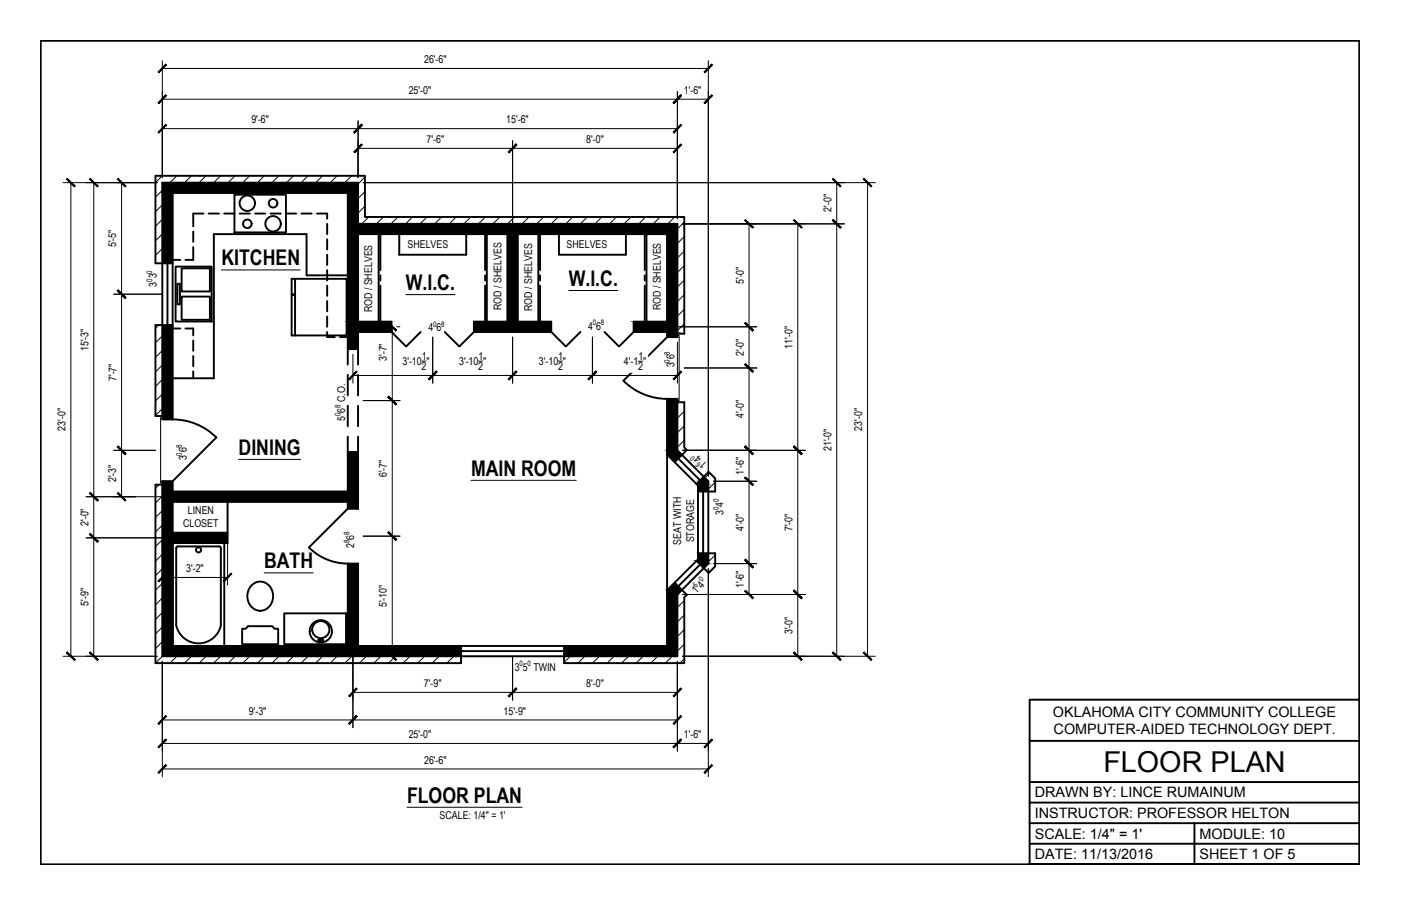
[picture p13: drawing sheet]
<svg xmlns="http://www.w3.org/2000/svg" width="432mm" height="279mm" viewBox="0 0 432 279" stroke-linecap="round" stroke-linejoin="round" font-family="sans-serif">
<defs><g id="words">
<text font-size="8.9" x="340.1" y="238">FLOOR PLAN</text>
<g font-size="6.7">
<text x="68.3" y="81.9">KITCHEN</text>
<text x="125.1" y="89.5">W.I.C.</text>
<text x="175.3" y="88.2">W.I.C.</text>
<text x="73.5" y="140.3">DINING</text>
<text x="145.2" y="146.7">MAIN ROOM</text>
<text x="81.4" y="175.3">BATH</text>
<text x="125.4" y="247.5">FLOOR PLAN</text>
</g>
<g font-size="4.4">
<text x="324.5" y="221">OKLAHOMA CITY COMMUNITY COLLEGE</text>
<text x="324.7" y="226.4">COMPUTER-AIDED TECHNOLOGY DEPT.</text>
<text x="318.9" y="245.9">DRAWN BY: LINCE RUMAINUM</text>
<text x="318.9" y="252.3">INSTRUCTOR: PROFESSOR HELTON</text>
<text x="318.9" y="258.6">SCALE: 1/4&quot; = 1'</text>
<text x="369.7" y="258.6">MODULE: 10</text>
<text x="318.9" y="265">DATE: 11/13/2016</text>
<text x="369.7" y="265">SHEET 1 OF 5</text>
</g>
<g font-size="3.3">
<text x="130.7" y="19.5">26'-6&quot;</text>
<text x="126" y="29">25'-0&quot;</text>
<text x="210.7" y="29">1'-6&quot;</text>
<text x="77.5" y="38">9'-6&quot;</text>
<text x="156" y="38">15'-6&quot;</text>
<text x="131.5" y="44.1">7'-6&quot;</text>
<text x="180.7" y="44.1">8'-0&quot;</text>
<text x="256.3" y="65.4" transform="rotate(-90 256.3 65.4)">2'-0&quot;</text>
<text x="35.8" y="76.2" transform="rotate(-90 35.8 76.2)">5'-5&quot;</text>
<text x="125.6" y="76.6">SHELVES</text>
<text x="174.6" y="76.4">SHELVES</text>
<text x="48.3" y="88.4" transform="rotate(-90 48.3 88.4)">3</text>
<text x="48.3" y="85.9" transform="rotate(-90 48.3 85.9)">3</text>
<text x="229.2" y="87.6" transform="rotate(-90 229.2 87.6)">5'-0&quot;</text>
<text x="154.6" y="95.7" transform="rotate(-90 154.6 95.7)">ROD / SHELVES</text>
<text x="164" y="95.9" transform="rotate(-90 164 95.9)">ROD / SHELVES</text>
<text x="203.6" y="95.7" transform="rotate(-90 203.6 95.7)">ROD / SHELVES</text>
<text x="114.7" y="96.4" transform="rotate(-90 114.7 96.4)">ROD / SHELVES</text>
<text x="181.3" y="101.6">4</text>
<text x="183.8" y="101.6">6</text>
<text x="132.1" y="102.2">4</text>
<text x="134.6" y="102.2">6</text>
<text x="244.2" y="107.5" transform="rotate(-90 244.2 107.5)">11'-0&quot;</text>
<text x="27.3" y="108.3" transform="rotate(-90 27.3 108.3)">15'-3&quot;</text>
<text x="119.3" y="111.3" transform="rotate(-90 119.3 111.3)">3'-7&quot;</text>
<text x="124" y="112.6">3'-10 &quot;</text>
<text x="130" y="111">1</text>
<text x="141.5" y="112.6">3'-10 &quot;</text>
<text x="147.5" y="111">1</text>
<text x="166.1" y="112.6">3'-10 &quot;</text>
<text x="172.1" y="111">1</text>
<text x="192.3" y="112.6">4'-1 &quot;</text>
<text x="196.8" y="111">1</text>
<text x="207.9" y="113.3" transform="rotate(-90 207.9 113.3)">3</text>
<text x="207.9" y="110.8" transform="rotate(-90 207.9 110.8)">6</text>
<text x="229.2" y="109.8" transform="rotate(-90 229.2 109.8)">2'-0&quot;</text>
<text x="35.9" y="117.5" transform="rotate(-90 35.9 117.5)">7'-7&quot;</text>
<text x="129.9" y="114.2">2</text>
<text x="147.4" y="114.2">2</text>
<text x="172" y="114.2">2</text>
<text x="196.7" y="114.2">2</text>
<text x="106.4" y="129.8" transform="rotate(-90 106.4 129.8)">5</text>
<text x="106.4" y="127.3" transform="rotate(-90 106.4 127.3)">6 C.O.</text>
<text x="229.2" y="128.8" transform="rotate(-90 229.2 128.8)">4'-0&quot;</text>
<text x="20.2" y="132.8" transform="rotate(-90 20.2 132.8)">23'-0&quot;</text>
<text x="265.8" y="132.8" transform="rotate(-90 265.8 132.8)">23'-0&quot;</text>
<text x="57.6" y="142" transform="rotate(-90 57.6 142)">3</text>
<text x="57.6" y="139.5" transform="rotate(-90 57.6 139.5)">6</text>
<text x="216.4" y="141.2" transform="rotate(-135 216.4 141.2)">4</text>
<text x="218.2" y="142.9" transform="rotate(-135 218.2 142.9)">1</text>
<text x="256.3" y="139.2" transform="rotate(-90 256.3 139.2)">21'-0&quot;</text>
<text x="35.8" y="148.7" transform="rotate(-90 35.8 148.7)">2'-3&quot;</text>
<text x="119.3" y="147.1" transform="rotate(-90 119.3 147.1)">6'-7&quot;</text>
<text x="229.2" y="146.4" transform="rotate(-90 229.2 146.4)">1'-6&quot;</text>
<text x="57.9" y="158.4">LINEN</text>
<text x="223" y="158.8" transform="rotate(-90 223 158.8)">3</text>
<text x="223" y="156.2" transform="rotate(-90 223 156.2)">4</text>
<text x="27.3" y="162.2" transform="rotate(-90 27.3 162.2)">2'-0&quot;</text>
<text x="56.4" y="162.4">CLOSET</text>
<text x="109.1" y="166.5" transform="rotate(-90 109.1 166.5)">6</text>
<text x="213.9" y="167.3" transform="rotate(-90 213.9 167.3)">STORAGE</text>
<text x="229.2" y="163.8" transform="rotate(-90 229.2 163.8)">4'-0&quot;</text>
<text x="244.2" y="163.8" transform="rotate(-90 244.2 163.8)">7'-0&quot;</text>
<text x="109.1" y="169" transform="rotate(-90 109.1 169)">2</text>
<text x="209.9" y="168" transform="rotate(-90 209.9 168)">SEAT WITH</text>
<text x="57.4" y="176.5">3'-2&quot;</text>
<text x="214.6" y="183.3" transform="rotate(-44 214.6 183.3)">1</text>
<text x="216.3" y="181.5" transform="rotate(-44 216.3 181.5)">4</text>
<text x="229.2" y="181.4" transform="rotate(-90 229.2 181.4)">1'-6&quot;</text>
<text x="27.3" y="186.8" transform="rotate(-90 27.3 186.8)">5'-9&quot;</text>
<text x="119.3" y="187.3" transform="rotate(-90 119.3 187.3)">5'-10&quot;</text>
<text x="244.2" y="195.6" transform="rotate(-90 244.2 195.6)">3'-0&quot;</text>
<text x="158.7" y="206.8">3</text>
<text x="161.2" y="206.8">5 TWIN</text>
<text x="130.7" y="211.9">7'-9&quot;</text>
<text x="180.7" y="211.9">8'-0&quot;</text>
<text x="76.7" y="220.4">9'-3&quot;</text>
<text x="155.2" y="220.4">15'-9&quot;</text>
<text x="126" y="227.6">25'-0&quot;</text>
<text x="210.7" y="227.6">1'-6&quot;</text>
<text x="130.7" y="235.5">26'-6&quot;</text>
<text x="135.5" y="252.7">SCALE: 1/4&quot; = 1'</text>
</g>
<g font-size="2.3">
<text x="46.9" y="87" transform="rotate(-90 46.9 87)">0</text>
<text x="46.9" y="84.4" transform="rotate(-90 46.9 84.4)">0</text>
<text x="133.5" y="100.7">0</text>
<text x="136" y="100.7">8</text>
<text x="182.7" y="100.2">0</text>
<text x="185.2" y="100.2">8</text>
<text x="206.5" y="111.8" transform="rotate(-90 206.5 111.8)">0</text>
<text x="206.5" y="109.3" transform="rotate(-90 206.5 109.3)">8</text>
<text x="104.9" y="125.8" transform="rotate(-90 104.9 125.8)">8</text>
<text x="104.9" y="128.3" transform="rotate(-90 104.9 128.3)">0</text>
<text x="56.1" y="140.6" transform="rotate(-90 56.1 140.6)">0</text>
<text x="56.1" y="138.1" transform="rotate(-90 56.1 138.1)">8</text>
<text x="214.3" y="141.2" transform="rotate(-134 214.3 141.2)">0</text>
<text x="216.1" y="143" transform="rotate(-134 216.1 143)">6</text>
<text x="221.5" y="154.8" transform="rotate(-90 221.5 154.8)">0</text>
<text x="221.5" y="157.3" transform="rotate(-90 221.5 157.3)">0</text>
<text x="107.7" y="167.6" transform="rotate(-90 107.7 167.6)">8</text>
<text x="107.7" y="165.1" transform="rotate(-90 107.7 165.1)">8</text>
<text x="216.3" y="179.5" transform="rotate(-44 216.3 179.5)">0</text>
<text x="214.5" y="181.3" transform="rotate(-46 214.5 181.3)">6</text>
<text x="160.1" y="205.3">0</text>
<text x="162.6" y="205.3">0</text>
</g>
</g></defs>
<!-- layer: A-EXTR-PATT -->
<g fill="none" stroke="#000" stroke-width=".31">
<path d="M50 54.2l-2.1 2.1M50 58.7l-2.1 2.1M54.5 54.2l-2.1 2.1M59 54.2l-2.1 2.1M63.5 54.2l-2.1 2.1M68 54.2l-2.1 2.1M72.5 54.2l-2.1 2.1M77 54.2l-2.2 2.1M81.4 54.2l-2.1 2.1M85.9 54.2l-2.1 2.1M90.4 54.2l-2.1 2.1M94.9 54.2l-2.1 2.1"/>
<path d="M99.4 54.2l-2.1 2.1M103.9 54.2l-2.1 2.1M108.4 54.2l-2.1 2.1M112.5 54.6l-2.1 2.1M112.5 59.1l-2.1 2.1M50 63.2l-2.1 2.1M50 67.7l-2.1 2.1M50 72.2l-2.1 2.1M50 76.7l-2.1 2.1M112.5 63.6l-2.1 2.1M113.7 66.9l-2.2 2.1M118.1 66.9l-2.1 2.1"/>
<path d="M122.6 66.9l-2.1 2.1M127.1 66.9l-2.1 2.1M131.6 66.9l-2.1 2.1M136.1 66.9l-2.1 2.1M140.6 66.9l-2.1 2.1M145.1 66.9l-2.1 2.1M149.6 66.9l-2.1 2.1M154.1 66.9l-2.2 2.1M158.6 66.9l-2.2 2.1M163 66.9l-2.1 2.1M167.5 66.9l-2.1 2.1M172 66.9l-2.1 2.1"/>
<path d="M176.5 66.9l-2.1 2.1M181 66.9l-2.1 2.1M185.5 66.9l-2.1 2.1M190 66.9l-2.1 2.1M194.5 66.9l-2.1 2.1M199 66.9l-2.1 2.1M203.5 66.9l-2.1 2.1M208 66.9l-2.2 2.1M210.9 68.5l-2.1 2.1M210.9 72.9l-2.1 2.2M210.9 77.4l-2.1 2.2M50 81.1v.1"/>
<path d="M210.9 81.9l-2.1 2.1M210.9 86.4l-2.1 2.1M210.9 90.9l-2.1 2.1M210.9 95.4l-2.1 2.1M210.9 99.9l-2.1 2.1M48.9 100.3l-1 .9M50 103.6l-2.1 2.1M50 108.1l-2.1 2.1M50 112.6l-2.1 2.1M50 117.1l-2.1 2.1M50 121.5l-2.1 2.2M50 126l-2.1 2.2"/>
<path d="M209.2 124l-.4 .4M210.9 126.8l-2.1 2.1M210.9 131.3l-2.1 2.1M210.9 135.8l-2.1 2.1M49.1 149.5l-1.2 1.1M50 153l-2.1 2.1M50 157.5l-2.1 2.1M218.8 145.9l-1.5 1.5M220.4 148.7l-2.1 2.1M50 162l-2.1 2.1M50 166.5l-2.1 2.1M50 170.9l-2.1 2.2"/>
<path d="M50 175.4l-2.1 2.2M50 179.9l-2.1 2.1M220.4 171.2l-2.1 2.1M50 184.4l-2.1 2.1M50 188.9l-2.1 2.1M50 193.4l-2.1 2.1M50 197.9l-2.1 2.1M210.9 185.2l-2.1 2.1M210.9 189.7l-2.1 2.1M210.9 194.2l-2.1 2.1M210.9 198.7l-2.1 2.1M50 202.4l-2.1 2.1"/>
<path d="M54.5 202.4l-2.1 2.1M59 202.4l-2.1 2.1M63.5 202.4l-2.1 2.1M68 202.4l-2.1 2.1M72.5 202.4l-2.1 2.1M77 202.4l-2.2 2.1M81.5 202.4l-2.2 2.1M86 202.4l-2.2 2.1M90.4 202.4l-2.1 2.1M94.9 202.4l-2.1 2.1M99.4 202.4l-2.1 2.1M103.9 202.4l-2.1 2.1"/>
<path d="M108.4 202.4l-2.1 2.1M112.9 202.4l-2.1 2.1M117.4 202.4l-2.1 2.1M121.9 202.4l-2.1 2.1M126.4 202.4l-2.2 2.1M130.8 202.4l-2.1 2.1M135.3 202.4l-2.1 2.1M139.8 202.4l-2.1 2.1M175.8 202.4l-1.9 1.9M180.2 202.4l-2.1 2.1M184.7 202.4l-2.1 2.1M189.2 202.4l-2.1 2.1"/>
<path d="M193.7 202.4l-2.1 2.1M198.2 202.4l-2.1 2.1M202.7 202.4l-2.1 2.1M207.2 202.4l-2.1 2.1M210.9 203.1l-1.3 1.4"/>
</g>
<!-- layer: A-WALL-PATT -->
<g fill="#000" stroke="#000" stroke-width=".31">
<path d="M205.6 140.2l4.6 .1zM216.9 147l1.4 1.4h-2.8zM207.9 179.7l2.3 2.2h-4.5zM214.7 173h3.6v.8z"/>
<path d="M50 59.5l3.2 21.7v-21.7zM50 59.5l3.2 21.7h-3.2z"/>
<path d="M50 56.3l60.4 3.2v-3.2zM50 56.3l60.4 3.2h-60.4z"/>
<path d="M107.2 59.5l3.2 9.5v-9.5zM107.2 59.5l3.2 9.5h-3.2z"/>
<path d="M107.2 72.2l3.2 27v-27zM107.2 72.2l3.2 27h-3.2z"/>
<path d="M156.4 72.2l3.2 27v-27zM156.4 72.2l3.2 27h-3.2z"/>
<path d="M107.2 69l101.6 3.2v-3.2zM107.2 69l101.6 3.2h-101.6z"/>
<path d="M205.6 72.2l3.2 27v-27zM205.6 72.2l3.2 27h-3.2z"/>
<path d="M107.2 99.2l13.5 3.2v-3.2zM107.2 99.2l13.5 3.2h-13.5z"/>
<path d="M146.1 99.2l23.8 3.2v-3.2zM146.1 99.2l23.8 3.2h-23.8z"/>
<path d="M195.3 99.2l13.5 3.2v-3.2zM195.3 99.2l13.5 3.2h-13.5z"/>
<path d="M50 100.3l3.2 29.1v-29.1zM50 100.3l3.2 29.1h-3.2z"/>
<path d="M107.2 102.4l3.2 5.3v-5.3zM107.2 102.4l3.2 5.3h-3.2z"/>
<path d="M205.6 102.4l3.2 1.6v-1.6zM205.6 102.4l3.2 1.6h-3.2z"/>
<path d="M107.2 139.4l3.2 12.2v-12.2zM107.2 139.4l3.2 12.2h-3.2z"/>
<path d="M205.6 123l3.2 15.9v-15.9zM205.6 123l3.2 15.9h-3.2z"/>
<path d="M205.6 138.9l4.5 1.3-1.3-1.3zM205.6 138.9l4.5 1.3h-4.5z"/>
<path d="M50 148.4l3.2 3.2v-3.2zM50 148.4l3.2 3.2h-3.2z"/>
<path d="M50 154.8l3.2 9.5v-9.5zM50 154.8l3.2 9.5h-3.2z"/>
<path d="M50 151.6l60.4 3.2v-3.2zM50 151.6l60.4 3.2h-60.4z"/>
<path d="M107.2 154.8l3.2 2.1v-2.1zM107.2 154.8l3.2 2.1h-3.2z"/>
<path d="M205.6 140.2l4.6 .1zM205.7 140.3h4.5l-2.3 2.2z"/>
<path d="M215.5 148.4l2.8 .9v-.9zM214.7 149.3l.8-.9 2.8 .9z"/>
<path d="M214.7 149.3l3.6 .4v-.4zM214.7 149.3l3.6 .4h-3.2z"/>
<path d="M215.1 149.7l3.2 1.9v-1.9zM215.1 149.7l3.2 1.9h-3.2z"/>
<path d="M50 167.5l3.2 31.7v-31.7zM50 167.5l3.2 31.7h-3.2z"/>
<path d="M50 164.3l20.1 3.2v-3.2zM50 164.3l20.1 3.2h-20.1z"/>
<path d="M107.2 173.8l3.2 25.4v-25.4zM107.2 173.8l3.2 25.4h-3.2z"/>
<path d="M214.7 173l.8 .8h2.8zM215.5 173.8h2.8l-1.4 1.4z"/>
<path d="M215.1 170.6l3.2 1.9v-1.9zM215.1 170.6l3.2 1.9h-3.2z"/>
<path d="M215.1 172.5l3.2 .5v-.5zM214.7 173l.4-.5 3.2 .5z"/>
<path d="M50 199.2l92.1 3.2v-3.2zM50 199.2l92.1 3.2h-92.1z"/>
<path d="M205.6 183.3l3.2 15.9v-15.9zM205.6 183.3l3.2 15.9h-3.2z"/>
<path d="M173.9 199.2l34.9 3.2v-3.2zM173.9 199.2l34.9 3.2h-34.9z"/>
<path d="M205.6 182l3.2 1.3 1.3-1.3zM205.6 182l3.2 1.3h-3.2z"/>
<path d="M205.7 181.9h4.5zM205.7 181.9l4.4 .1z"/>
</g>
<!-- layer: A-WALL -->
<path d="M50 56.3h60.4v12.7h98.4v35h-3.2v-1.6h-10.3v-3.2h10.3v-27h-46v27h10.3v3.2h-23.8v-3.2h10.3v-27h-46v27h10.3v3.2h-10.3v5.3h-3.2v-48.2h-54v69.9h-3.2zM50 148.4h3.2v3.2h54v-12.2h3.2v17.5h-3.2v-2.1h-54v9.5h16.9v3.2h-16.9v31.7h54v-25.4h3.2v25.4h95.2v-17.2l9.5-9.5v-22.8l-9.5-9.5v-17.2h3.2v15.9l9.5 9.5v25.4l-9.5 9.5v19.1h-158.8z" fill="none" stroke="#000" stroke-width=".59"/>
<!-- layer: A-GLAZ -->
<g fill="none" stroke="#000" stroke-width=".59">
<path d="M50 81.2h3.2M51.6 81.2v19.1M50 100.3h3.2M209.1 141.4l6.7 6.7M210.2 140.3l-2.3 2.2M215.1 151.6h3.2M216.7 151.6v19M216.9 147l-2.2 2.3M207.9 179.7l2.3 2.2M214.7 173l2.2 2.2M215.1 170.6h3.2M215.8 174.1l-6.7 6.7"/>
<path d="M142.1 199.2v3.2M173.9 199.2v3.2M142.1 200.8h31.8"/>
</g>
<!-- layer: A-FLOR-WDWK -->
<g fill="none" stroke="#000" stroke-width=".59">
<path d="M116.7 72.2v27M117.2 72.2v11.1M123.1 72.2v6.4h20.6v-6.4M149.5 72.2v11.1M150 72.2v27M165.9 72.2v27M166.4 72.2v11.1M172.3 72.2v6.4h20.6v-6.4M198.7 72.2v11.1M199.3 72.2v27M107.2 84.9h-12.7v-12.7h-28.6v44.5h-12.7M117.2 84.9v1.6"/>
<path d="M117.2 88.1v11.1M149.5 84.9v1.6M149.5 88.1v11.1M166.4 84.9v1.6M166.4 88.1v11.1M198.7 84.9v1.6M198.7 88.1v11.1M70.1 154.8v9.5M205.6 140.2v41.8M87.6 189.2h19.1v9.5h-19.1z"/>
</g>
<!-- layer: A-FLOR-OVHD -->
<g fill="none" stroke="#000" stroke-width=".59">
<path d="M59.6 76.2v3.9h-2.4M59.6 71.4v3.2M62.7 65.9h-3.1v3.9M64.3 65.9h3.2M69.1 65.9h3.2M73.8 65.9h3.2M78.6 65.9h3.2M83.4 65.9h3.1M88.1 65.9h3.2M92.9 65.9h3.2M97.7 65.9h3.1v1.5M100.8 69v3.2"/>
<path d="M100.8 73.8v3.2M100.8 78.6v3.1M53.2 80.1h2.4M100.8 83.3v3.2M100.8 88.1v3.2M100.8 92.8v3.2M100.8 97.6v3.2M53.2 101.3h2.4M57.2 101.3h2.4v2.1M59.6 105v3.2M59.6 109.8v3.2M59.6 114.5v2.2"/>
<path d="M100.8 102.4v1.6h2.4M104.8 104h2.4"/>
</g>
<!-- layer: A-EXTR -->
<path d="M50 81.2h-2.1v-27h64.6v12.7h98.4v36h-2.1M50 100.3h-2.1v28h2.1M208.8 124h2.1v14l.8 .8-1.5 1.5M50 149.5h-2.1v55h94.2v-2.1M216.9 147l1.5-1.5 2 2v4.1h-2.1M218.3 170.6h2.1v4.1l-2 2-1.5-1.5M210.2 181.9l1.5 1.5-.8 .8v20.3h-37v-2.1" fill="none" stroke="#000" stroke-width=".59"/>
<!-- layer: A-FLOR-OTLN -->
<path d="M208.8 103.4h.5v20.1h-.5M50 128.8h-.5v20.1h.5" fill="none" stroke="#000" stroke-width=".31"/>
<!-- layer: A-DOOR -->
<g fill="none" stroke="#000" stroke-width=".59">
<path d="M107.2 107.7v4.7M107.2 115.6v6.3M110.4 107.7v4.7M110.4 115.6v6.3M120.7 102.4l4.5 4.5 4.5-4.5M137.1 102.4l4.5 4.5 4.5-4.5M169.9 102.4l4.5 4.5 4.5-4.5M186.3 102.4l4.5 4.5 4.5-4.5M205.6 104l-13.4 13.4a19 19 0 0 0 13.4 5.6M53.2 129.3a19 19 0 0 1 13.5 5.6l-13.5 13.5M107.2 125.1v6.4M107.2 134.6v4.8"/>
<path d="M110.4 125.1v6.4M110.4 134.6v4.8M107.2 156.9l-12 11.9a16.9 16.9 0 0 0 12 5"/>
</g>
<!-- layer: A-ANNO-TEXT -->
<path d="M68.3 83.3h24.2M125.1 90.9h15.1M175.3 89.6h15.2M73.5 141.7h19.1M145.2 148.1h32.4M81.4 176.7h15.1M125.4 248.9h35.5" fill="none" stroke="#000" stroke-width=".31"/>
<!-- layer: A-FLOR-FIXT -->
<g fill="none" stroke="#000" stroke-width=".59">
<path d="M72.3 60h15.8v11.7h-15.8zM54.1 82.2h11.1v17h-11.1zM54.6 87.5h.8v6.4h-.8zM56 91.5h8.7v7.1h-8.7zM56 82.7h8.7v7.2h-8.7zM90.9 86v4.7h-1v-4.7h16.9v17.4h-16.9v-12.4h1v12.4M90.9 90.7v.3"/>
<circle cx="76.2" cy="62.7" r="2.38"/>
<circle cx="76.2" cy="69" r="1.32"/>
<circle cx="84.2" cy="69" r="2.38"/>
<circle cx="84.2" cy="62.7" r="1.32"/>
</g>
<!-- layer: A-FLOR-PFIX -->
<g fill="none" stroke="#000" stroke-width=".59">
<path d="M53.2 167.5h15.9v31.7h-15.9zM67.5 168.5h-12.7l-.4 .3-.1 24a7 7 0 0 0 6.9 5.6 7 7 0 0 0 6.9-5.6M67.5 168.5l.6 .5M68.1 169v23.9M74.6 193.9h1.1l.8-.8h7.4l.8 .8h1v4.8h-11.1zM77.6 180.4a3.9 3.9 0 0 1 4.5-.5 3.9 3.9 0 0 1 2.1 4 4 4 0 0 1-4 4.4 4 4 0 0 1-4-4.4 4.8 4.8 0 0 1 1.4-3.5zM98.1 197.3h1.5v.6h-1.5z"/>
<circle cx="61.2" cy="169.6" r=".79"/>
<circle cx="98.9" cy="194.2" r="2.65"/>
<circle cx="98.9" cy="194.7" r="3.4"/>
</g>
<!-- layer: A-ANNO-DIMS -->
<g fill="none" stroke="#000" stroke-width=".31">
<path d="M50 18.7v36M218.3 18.7v128.1M50 39.7h158.8M50 30.6h168.3M50 21.1h168.3M110.4 37.3v17.4M208.8 28.2v39.2M19.4 56.3h29M21.8 56.3v146.1M28.9 56.3v146.1M37.5 56.3v96.9M110.4 45.7h98.4"/>
<path d="M111.9 56.3h157.9M158 43.4v57.4M257.9 56.3v146.1M267.4 56.3v146.1M210.4 69h49.9M230.9 69v114.3M245.9 69v133.4M35.1 90.7h14.9M108.8 109.2v9M108.8 115.8h100M120.9 100.8v101.6M122.3 100.8h1"/>
<path d="M130 111.4h1.3M133.4 104v14.2M147.5 111.4h1.3M158 104v14.2M172.1 111.4h1.3M182.6 104v14.2M196.8 111.4h1.3M196.9 100.8h36.3M208.8 105.5v12.7M210.9 113.5h22.3M35.1 138.9h12.8M111.9 123.5h11.4"/>
<path d="M210.4 138.9h37.9M26.5 153.2h25.1M219.9 148.4h13.3M26.5 165.9h42.1M50 177v3.5M50 178.1h20.1M70.1 167.5v13M108.8 175.4v49M111.9 165.3h11.4M218.3 175.4v64.1M219.9 173.8h13.3M210.4 183.3h37.9"/>
<path d="M19.4 202.4h29M50 204v35.5M108.8 213.5h100M118.5 202.4h22M158 202.4v13.5M208.8 204v27.7M210.4 202.4h59.4M50 222h158.8M50 229.3h168.3M50 237.1h168.3"/>
</g>
<!-- layer: 0 -->
<g fill="#000" stroke="#000" stroke-width=".31">
<path d="M51.1 38.4l-2.1 2.6 2.3-2.4zM51.1 38.4l-2.1 2.6-.3-.2z"/>
<path d="M51.1 29.3l-2.1 2.6 2.3-2.4zM48.7 31.7l2.4-2.4-2.1 2.6z"/>
<path d="M51.1 19.8l-2.1 2.6 2.3-2.3zM48.7 22.2l2.4-2.4-2.1 2.6z"/>
<path d="M111.4 38.4l-2.1 2.6 2.4-2.4zM111.4 38.4l-2.1 2.6-.3-.2z"/>
<path d="M207.5 31.7l.2 .2 2.1-2.6zM209.8 29.3l.3 .2-2.4 2.4z"/>
<path d="M209.8 29.3l-2.1 2.6 2.4-2.4zM209.8 29.3l-2.1 2.6-.2-.2z"/>
<path d="M217 31.7l.2 .2 2.2-2.6zM219.4 29.3l.2 .2-2.4 2.4z"/>
<path d="M217 22.2l.2 .2 2.2-2.6zM219.4 19.8l.2 .3-2.4 2.3z"/>
<path d="M20.5 55.3l2.4 2.3 .2-.2zM20.5 55.3l.3-.3 2.3 2.4z"/>
<path d="M27.6 55.3l2.4 2.3 .2-.2zM27.6 55.3l.2-.3 2.4 2.4z"/>
<path d="M36.2 55.3l2.3 2.3 .3-.2zM36.2 55.3l.2-.3 2.4 2.4z"/>
<path d="M111.4 38.4l-2.4 2.4 .3 .2zM111.4 38.4l.3 .2-2.4 2.4z"/>
<path d="M111.4 44.4l-2.1 2.7 2.4-2.4zM111.4 44.4l-2.1 2.7-.3-.3z"/>
<path d="M159 44.4l-2.3 2.4 .2 .3zM159 44.4l.3 .3-2.4 2.4z"/>
<path d="M159 44.4l-2.1 2.7 2.4-2.4zM159 44.4l-2.1 2.7-.2-.3z"/>
<path d="M209.8 44.4l-2.3 2.4 .2 .3zM209.8 44.4l.3 .3-2.4 2.4z"/>
<path d="M209.8 38.4l-2.3 2.4 .2 .2zM209.8 38.4l.3 .2-2.4 2.4z"/>
<path d="M256.6 55.3l2.3 2.3 .3-.2zM256.6 55.3l.2-.3 2.4 2.4z"/>
<path d="M266.1 55.3l2.3 2.3 .3-.2zM266.1 55.3l.2-.3 2.4 2.4z"/>
<path d="M229.5 68l2.4 2.3 .3-.2zM229.5 68l.3-.3 2.4 2.4z"/>
<path d="M244.6 68l2.3 2.3 .3-.2zM244.6 68l.2-.3 2.4 2.4z"/>
<path d="M256.6 68l2.6 2.1-2.4-2.4zM256.6 68l2.6 2.1-.3 .2z"/>
<path d="M256.6 68l2.3 2.3 .3-.2zM256.6 68l.2-.3 2.4 2.4z"/>
<path d="M36.2 89.6l2.6 2.2-2.4-2.4zM36.2 89.6l2.6 2.2-.3 .2z"/>
<path d="M36.2 89.6l2.3 2.4 .3-.2zM36.2 89.6l.2-.2 2.4 2.4z"/>
<path d="M229.8 99.4l-.3 .3 2.7 2.1zM229.5 99.7l2.7 2.1-.3 .3z"/>
<path d="M109.8 114.5l-2.1 2.6 2.4-2.4zM109.8 114.5l-2.1 2.6-.2-.3z"/>
<path d="M119.6 99.7l2.4 2.4 .2-.3zM119.6 99.7l.2-.3 2.4 2.4z"/>
<path d="M132.1 116.8l.2 .3 2.1-2.6zM134.4 114.5l.3 .2-2.4 2.4z"/>
<path d="M134.4 114.5l-2.1 2.6 2.4-2.4zM134.4 114.5l-2.1 2.6-.2-.3z"/>
<path d="M159 114.5l-2.3 2.3 .2 .3zM159 114.5l.3 .2-2.4 2.4z"/>
<path d="M159 114.5l-2.1 2.6 2.4-2.4zM159 114.5l-2.1 2.6-.2-.3z"/>
<path d="M181.3 116.8l.2 .3 2.2-2.6zM183.7 114.5l.2 .2-2.4 2.4z"/>
<path d="M183.7 114.5l-2.2 2.6 2.4-2.4zM183.7 114.5l-2.2 2.6-.2-.3z"/>
<path d="M209.8 114.5l-2.3 2.3 .2 .3zM209.8 114.5l.3 .2-2.4 2.4z"/>
<path d="M229.5 112.4l2.7 2.1-2.4-2.3zM229.5 112.4l2.7 2.1-.3 .3z"/>
<path d="M229.5 112.4l2.4 2.4 .3-.3zM229.5 112.4l.3-.2 2.4 2.3z"/>
<path d="M229.5 99.7l2.4 2.4 .3-.3zM229.5 99.7l.3-.3 2.4 2.4z"/>
<path d="M36.2 137.8l2.6 2.1-2.4-2.3zM36.2 137.8l2.6 2.1-.3 .3z"/>
<path d="M119.8 122.2l-.2 .3 2.6 2.1zM119.6 122.5l2.6 2.1-.2 .2z"/>
<path d="M119.6 122.5l2.4 2.3 .2-.2zM119.6 122.5l.2-.3 2.4 2.4z"/>
<path d="M229.8 137.5l-.3 .3 2.7 2.1zM229.5 137.8l2.7 2.1-.3 .3z"/>
<path d="M244.8 137.5l-.2 .3 2.6 2.1zM244.6 137.8l2.6 2.1-.3 .3z"/>
<path d="M27.8 151.9l-.2 .2 2.6 2.1zM27.6 152.1l2.6 2.1-.2 .3z"/>
<path d="M27.6 152.1l2.4 2.4 .2-.3zM27.6 152.1l.2-.2 2.4 2.3z"/>
<path d="M36.4 151.9l-.2 .2 2.6 2.1zM36.2 152.1l2.6 2.1-.3 .3z"/>
<path d="M36.2 137.8l2.3 2.4 .3-.3zM36.2 137.8l.2-.2 2.4 2.3z"/>
<path d="M229.8 147.1l-.3 .2 2.7 2.2zM229.5 147.3l2.7 2.2-.3 .2z"/>
<path d="M229.5 147.3l2.4 2.4 .3-.2zM229.5 147.3l.3-.2 2.4 2.4z"/>
<path d="M229.5 137.8l2.4 2.4 .3-.3zM229.5 137.8l.3-.3 2.4 2.4z"/>
<path d="M244.6 137.8l2.3 2.4 .3-.3zM244.6 137.8l.2-.3 2.4 2.4z"/>
<path d="M27.6 164.8l2.6 2.1-2.4-2.4zM27.6 164.8l2.6 2.1-.2 .3z"/>
<path d="M27.6 164.8l2.4 2.4 .2-.3zM27.6 164.8l.2-.3 2.4 2.4z"/>
<path d="M51.1 176.8l-2.1 2.6 2.3-2.4zM48.7 179.1l2.4-2.3-2.1 2.6z"/>
<path d="M68.8 179.1l.3 .3 2.1-2.6zM71.2 176.8l.3 .2-2.4 2.4z"/>
<path d="M119.8 164l-.2 .3 2.6 2.1zM119.6 164.3l2.6 2.1-.2 .3z"/>
<path d="M119.6 164.3l2.4 2.4 .2-.3zM119.6 164.3l.2-.3 2.4 2.4z"/>
<path d="M229.8 172.5l-.3 .2 2.7 2.2zM229.5 172.7l2.7 2.2-.3 .2z"/>
<path d="M229.5 172.7l2.4 2.4 .3-.2zM229.5 172.7l.3-.2 2.4 2.4z"/>
<path d="M229.8 182l-.3 .3 2.7 2.1zM229.5 182.3l2.7 2.1-.3 .2z"/>
<path d="M244.8 182l-.2 .3 2.6 2.1zM244.6 182.3l2.6 2.1-.3 .2z"/>
<path d="M244.6 182.3l2.3 2.3 .3-.2zM244.6 182.3l.2-.3 2.4 2.4z"/>
<path d="M20.5 201.3l2.6 2.1-2.3-2.4zM20.5 201.3l2.6 2.1-.2 .3z"/>
<path d="M27.6 201.3l2.6 2.1-2.4-2.4zM27.6 201.3l2.6 2.1-.2 .3z"/>
<path d="M109.8 212.2l-2.1 2.6 2.4-2.3zM109.8 212.2l-2.1 2.6-.2-.2z"/>
<path d="M119.8 201l-.2 .3 2.6 2.1zM119.6 201.3l2.6 2.1-.2 .3z"/>
<path d="M159 212.2l-2.3 2.4 .2 .2zM159 212.2l.3 .3-2.4 2.3z"/>
<path d="M159 212.2l-2.1 2.6 2.4-2.3zM159 212.2l-2.1 2.6-.2-.2z"/>
<path d="M209.8 212.2l-2.3 2.4 .2 .2zM209.8 212.2l.3 .3-2.4 2.3z"/>
<path d="M244.8 201l-.2 .3 2.6 2.1zM244.6 201.3l2.6 2.1-.3 .3z"/>
<path d="M256.8 201l-.2 .3 2.6 2.1zM256.6 201.3l2.6 2.1-.3 .3z"/>
<path d="M266.1 201.3l2.6 2.1-2.4-2.4zM266.1 201.3l2.6 2.1-.3 .3z"/>
<path d="M51.1 220.7l-2.1 2.6 2.3-2.4zM51.1 220.7l-2.1 2.6-.3-.2z"/>
<path d="M51.1 228l-2.1 2.6 2.3-2.4zM48.7 230.3l2.4-2.3-2.1 2.6z"/>
<path d="M51.1 235.8l-2.1 2.6 2.3-2.3zM48.7 238.2l2.4-2.4-2.1 2.6z"/>
<path d="M109.8 220.7l-2.3 2.4 .2 .2zM109.8 220.7l.3 .2-2.4 2.4z"/>
<path d="M109.8 220.7l-2.1 2.6 2.4-2.4zM109.8 220.7l-2.1 2.6-.2-.2z"/>
<path d="M209.8 220.7l-2.3 2.4 .2 .2zM209.8 220.7l.3 .2-2.4 2.4z"/>
<path d="M207.5 230.3l.2 .3 2.1-2.6zM209.8 228l.3 .2-2.4 2.4z"/>
<path d="M209.8 228l-2.1 2.6 2.4-2.4zM209.8 228l-2.1 2.6-.2-.3z"/>
<path d="M217 230.3l.2 .3 2.2-2.6zM219.4 228l.2 .2-2.4 2.4z"/>
<path d="M217 238.2l.2 .2 2.2-2.6zM219.4 235.8l.2 .3-2.4 2.3z"/>
</g>
<!-- layer: A-ANNO-DIMS -->
<g fill="#fff" stroke="#fff" stroke-width=".31">
<path d="M180.2 41.1v3.7l6.4-3.7zM180.2 44.8l6.4-3.7v3.7z"/>
<path d="M131 41.1v3.7l6.3-3.7zM131 44.8l6.3-3.7v3.7z"/>
<path d="M155.7 35.1v3.6l7.7-3.6zM155.7 38.7l7.7-3.6v3.6z"/>
<path d="M77 35.1v3.6l6.4-3.6zM77 38.7l6.4-3.6v3.6z"/>
<path d="M125.4 26v3.6l8-3.6zM125.4 29.6l8-3.6v3.6z"/>
<path d="M210.5 26v3.6l6.2-3.6zM210.5 29.6l6.2-3.6v3.6z"/>
<path d="M130.2 16.5v3.6l7.9-3.6zM130.2 20.1l7.9-3.6v3.6z"/>
<path d="M32.9 70.3v6.4h3.6zM32.9 70.3h3.6v6.4z"/>
<path d="M32.9 111.6v6.4h3.6zM32.9 111.6h3.6v6.4z"/>
<path d="M32.9 142.8v6.5h3.6zM32.9 142.8h3.6v6.5z"/>
<path d="M24.3 100.9v7.7h3.6zM24.3 100.9h3.6v7.7z"/>
<path d="M24.3 156.3v6.4h3.6zM24.3 156.3h3.6v6.4z"/>
<path d="M24.3 180.9v6.4h3.6zM24.3 180.9h3.6v6.4z"/>
<path d="M17.2 125.4v7.9h3.6zM17.2 125.4h3.6v7.9z"/>
<path d="M130.2 208.9v3.6l6.4-3.6zM130.2 212.5l6.4-3.6v3.6z"/>
<path d="M180.2 208.9v3.6l6.4-3.6zM180.2 212.5l6.4-3.6v3.6z"/>
<path d="M76.2 217.4v3.6l6.4-3.6zM76.2 221l6.4-3.6v3.6z"/>
<path d="M154.9 217.4v3.6l7.7-3.6zM154.9 221l7.7-3.6v3.6z"/>
<path d="M125.4 224.6v3.7l8-3.7zM125.4 228.3l8-3.7v3.7z"/>
<path d="M210.5 224.6v3.7l6.2-3.7zM210.5 228.3l6.2-3.7v3.7z"/>
<path d="M130.2 232.5v3.6l7.9-3.6zM130.2 236.1l7.9-3.6v3.6z"/>
<path d="M226.2 175.5v6.2h3.7zM226.2 175.5h3.7v6.2z"/>
<path d="M226.2 157.9v6.4h3.7zM226.2 157.9h3.7v6.4z"/>
<path d="M226.2 140.5v6.2h3.7zM226.2 140.5h3.7v6.2z"/>
<path d="M226.2 122.9v6.5h3.7zM226.2 122.9h3.7v6.5z"/>
<path d="M226.2 103.9v6.4h3.7zM226.2 103.9h3.7v6.4z"/>
<path d="M226.2 81.7v6.4h3.7zM226.2 81.7h3.7v6.4z"/>
<path d="M241.3 189.7v6.4h3.6zM241.3 189.7h3.6v6.4z"/>
<path d="M241.3 157.9v6.4h3.6zM241.3 157.9h3.6v6.4z"/>
<path d="M241.3 100.1v7.7h3.6zM241.3 100.1h3.6v7.7z"/>
<path d="M253.3 131.7v8h3.6zM253.3 131.7h3.6v8z"/>
<path d="M253.3 59.5v6.4h3.6zM253.3 59.5h3.6v6.4z"/>
<path d="M262.8 125.4v7.9h3.6zM262.8 125.4h3.6v7.9z"/>
<path d="M56.9 173.5v3.6l6.4-3.6zM56.9 177.1l6.4-3.6v3.6z"/>
<path d="M191.7 108v6.8l7.9-6.8zM191.7 114.8l7.9-6.8v6.8z"/>
<path d="M165.6 108v6.8l9.4-6.8zM165.6 114.8l9.4-6.8v6.8z"/>
<path d="M141 108v6.8l9.3-6.8zM141 114.8l9.3-6.8v6.8z"/>
<path d="M123.5 108v6.8l9.4-6.8zM123.5 114.8l9.4-6.8v6.8z"/>
<path d="M116.3 179.9v7.9h3.6zM116.3 179.9h3.6v7.9z"/>
<path d="M116.3 141.2v6.4h3.6zM116.3 141.2h3.6v6.4z"/>
<path d="M116.3 105.4v6.4h3.6zM116.3 105.4h3.6v6.4z"/>
</g>
<!-- layer: Title Block -->
<path d="M418.9 215.8v-203.2h-406.4v254h406.4h-101.6v-50.8h101.6v50.8M317.3 228.5h101.6M317.3 241.2h101.6M317.3 247.5h101.6M317.3 253.9h101.6M368.1 253.9v12.7M317.3 260.2h101.6" fill="none" stroke="#000" stroke-width=".59"/>
<use href="#words"/>
</svg>
